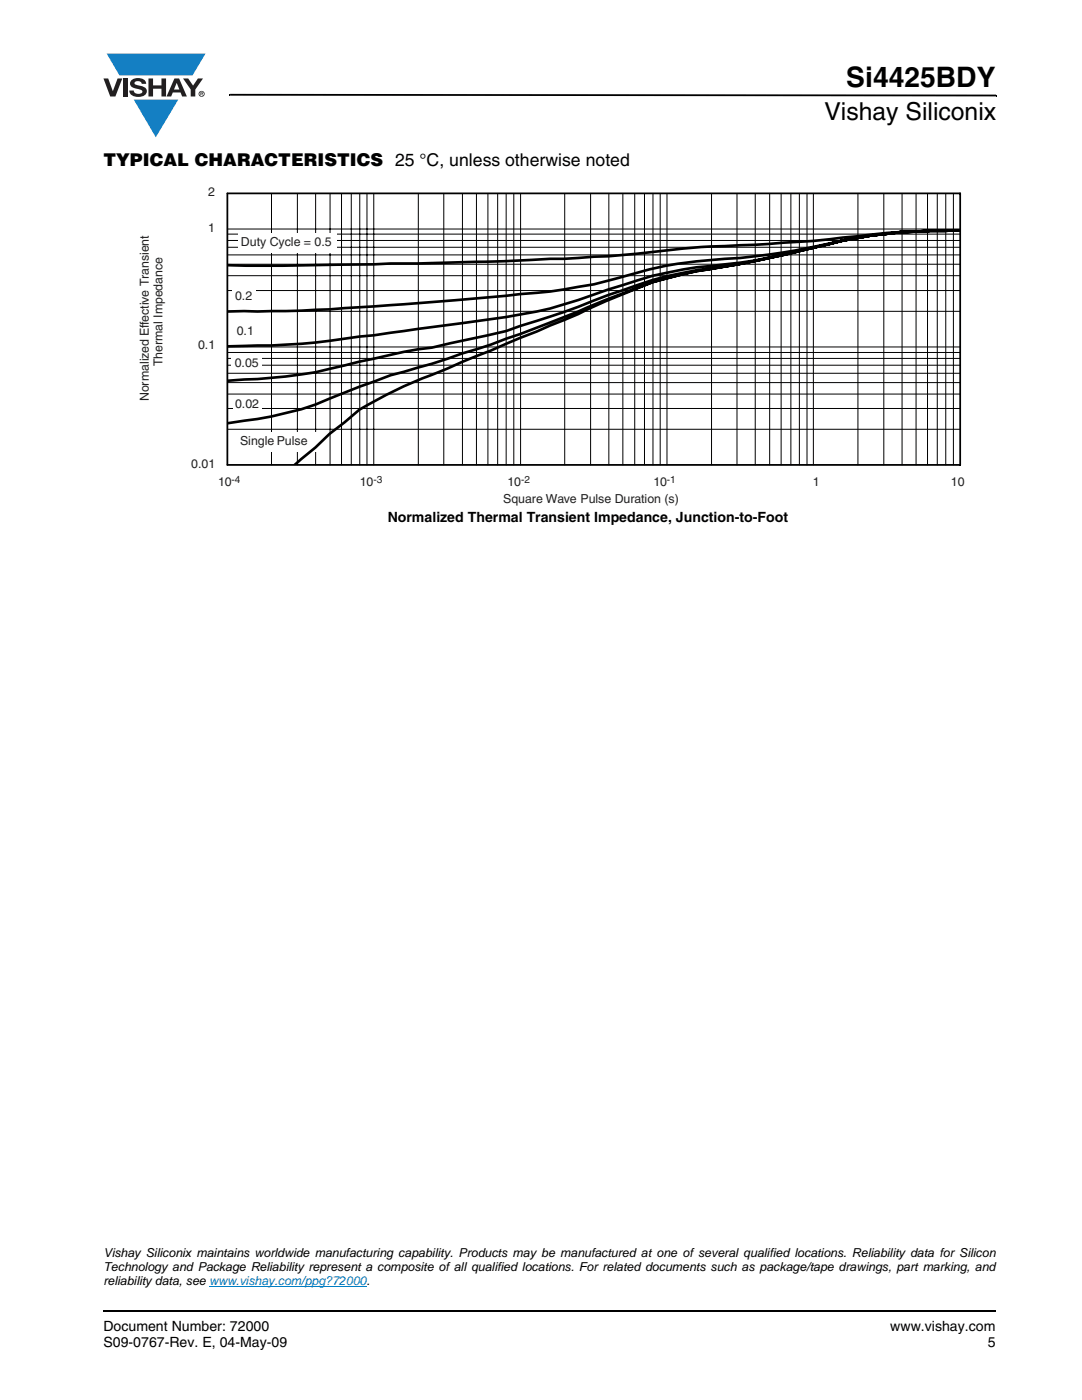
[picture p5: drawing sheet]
<svg xmlns="http://www.w3.org/2000/svg" width="216mm" height="279mm" viewBox="0 0 216 279" stroke-linecap="round" stroke-linejoin="round" font-family="sans-serif">
<defs><g id="words">
<text font-size="5.6" x="168.9" y="17.4">Si4425BDY</text>
<text font-size="4.9" x="164.5" y="24">Vishay Siliconix</text>
<text font-size="3.5" x="20.6" y="33">TYPICAL CHARACTERISTICS 25 °C, unless otherwise noted</text>
<g font-size="2.8">
<text x="77.4" y="104.2">Normalized Thermal Transient Impedance, Junction-to-Foot</text>
<text x="20.6" y="265.6">Document Number: 72000</text>
<text x="20.6" y="268.8">S09-0767-Rev. E, 04-May-09</text>
<text x="177.7" y="265.6">www.vishay.com</text>
<text x="197.1" y="268.8">5</text>
</g>
<g font-size="2.5" fill="#231f20">
<text x="41.6" y="39.2">2</text>
<text x="41.6" y="46.4">1</text>
<text x="48.1" y="49.2">Duty Cycle = 0.5</text>
<text x="46.9" y="59.9">0.2</text>
<text x="39.5" y="69.7">0.1</text>
<text x="47.2" y="66.9">0.1</text>
<text x="32.4" y="73.1" transform="rotate(-90 32.4 73.1)">Thermal Impedance</text>
<text x="46.8" y="73.3">0.05</text>
<text x="29.7" y="80.1" transform="rotate(-90 29.7 80.1)">Normalized Effective Transient</text>
<text x="46.9" y="81.4">0.02</text>
<text x="47.9" y="88.9">Single Pulse</text>
<text x="38.2" y="93.4">0.01</text>
<text x="43.5" y="97">10</text>
<text x="71.8" y="97">10</text>
<text x="100.4" y="100.3">Square Wave Pulse Duration (s)</text>
<text x="101.3" y="97">10</text>
<text x="130.4" y="97">10</text>
<text x="162.2" y="97">1</text>
<text x="189.8" y="97">10</text>
</g>
<g font-size="2.5">
<text x="20.6" y="250.8">Vishay Siliconix maintains worldwide manufacturing capability. Products may be manufactured at one of several qualified locations. Reliability data for Silicon</text>
<text x="20.6" y="256.5">reliability data, see www.vishay.com/ppg?72000.</text>
<text x="20.6" y="253.6">Technology and Package Reliability represent a composite of all qualified locations. For related documents such as package/tape drawings, part marking, and</text>
</g>
<g font-size="2" fill="#231f20">
<text x="46.2" y="96.3">-4</text>
<text x="74.5" y="96.3">-3</text>
<text x="104" y="96.3">-2</text>
<text x="133.1" y="96.3">-1</text>
</g>
</g></defs>
<path d="M45.7 18.7h.2v.4h-.2zM45.9 18.7l152.9 .2v.3l-152.9-.1zM198.8 18.9h.1v.3h-.1zM20.5 261.5h.1v.4h-.1z" fill="#000"/>
<path d="M20.6 261.7h178.2" fill="none" stroke="#000" stroke-width=".36"/>
<path d="M20.6 10.7h20.4v16.7h-20.4z" fill="#fff"/>
<g fill="#147fc3">
<path d="M21.3 10.7h19.7l-2.6 4.4h-3.8h-10.8z"/>
<path d="M26.7 19.9h8.9l-4.5 7.5z"/>
</g>
<g fill="#231f20">
<path d="M20.6 15.7h1l.9 2.5 1-2.5h.9l-1.4 3.6h-1z"/>
<path d="M24.6 15.7h.9v3.6h-.9z"/>
<path d="M26.3 16a2.1 2.1 0 0 1 2.8 .3l.1 .4h-.9a.79 .79 0 0 0-.7-.5 .79 .79 0 0 0-.8 .4l.3 .3 1 .2a1.08 1.08 0 0 1 1.2 1.1 1.08 1.08 0 0 1-1.1 1.1 1.73 1.73 0 0 1-2.4-1.2h.9a.96 .96 0 0 0 .8 .6 .96 .96 0 0 0 .9-.4 1.31 1.31 0 0 0-1.2-.6 1.03 1.03 0 0 1-1.1-.6 1.03 1.03 0 0 1 .2-1.1z"/>
<path d="M29.6 15.7h.9v1.3h1.7v-1.3h.9v3.6h-.9v-1.6h-1.7v1.6h-.9z"/>
<path d="M36.5 15.7h1.1l.9 1.4 1-1.4h1l-1.5 2.2v1.4h-.9v-1.4z"/>
<path d="M35.3 16.5l.5 1.4h-1.1zM34.8 15.7l-1.6 3.6h1l.3-.8h1.5l.3 .8h1l-1.6-3.6z"/>
<path d="M39.8 18.7a.46 .46 0 0 1 .9 0 .46 .46 0 0 1-.9 0zM39.6 18.7a.6 .6 0 0 0 1.2 0 .6 .6 0 0 0-1.2 0z"/>
<path d="M40.1 18.5h.2v.2h-.2zM40 18.4v.7h.1v-.3l.4 .3-.2-.3 .2-.2-.1-.2z"/>
</g>
<path d="M41.7 256.7h31.4" fill="none" stroke="#007ec4" stroke-width=".2"/>
<path d="M27.6 37.1h164.9v63.8h-164.9z" fill="#fff"/>
<g fill="none" stroke="#000" stroke-width=".2">
<path d="M54.2 38.6v54.2M59.3 38.6v54.2M63 38.6v54.2M65.9 38.6v54.2M68.1 38.6v54.2M70.1 38.6v54.2M71.8 38.6v54.2M73.2 38.6v54.2M74.6 38.6v54.2M83.5 38.6v54.2M88.6 38.6v54.2M92.3 38.6v54.2"/>
<path d="M95.1 38.6v54.2M97.4 38.6v54.2M99.3 38.6v54.2M101 38.6v54.2M102.5 38.6v54.2M103.9 38.6v54.2M112.7 38.6v54.2M117.8 38.6v54.2M121.5 38.6v54.2M124.3 38.6v54.2M126.7 38.6v54.2M128.6 38.6v54.2"/>
<path d="M130.3 38.6v54.2M131.7 38.6v54.2M133.1 38.6v54.2M142 38.6v54.2M147.1 38.6v54.2M150.7 38.6v54.2M153.6 38.6v54.2M155.9 38.6v54.2M157.8 38.6v54.2M159.5 38.6v54.2M161 38.6v54.2M162.3 38.6v54.2"/>
<path d="M171.2 38.6v54.2M176.4 38.6v54.2M180 38.6v54.2M182.8 38.6v54.2M185.1 38.6v54.2M187 38.6v54.2M188.7 38.6v54.2M190.2 38.6v54.2M45.4 49.3h146.2M45.4 48h146.2M45.4 50.9h146.2M45.4 58h146.2"/>
<path d="M45.4 55h146.2M45.4 52.7h146.2M45.4 46.7h146.2M45.4 45.7h146.2M45.4 69.2h146.2M45.4 78.6h146.2M45.4 76.4h146.2M45.4 74.5h146.2M45.4 72.9h146.2M45.4 71.5h146.2M45.4 70.3h146.2M45.4 62.1h146.2"/>
<path d="M45.4 85.7h146.2M45.4 81.5h146.2"/>
</g>
<path d="M45.4 38.6h146.2v54.2h-146.2z" fill="none" stroke="#000" stroke-width=".35"/>
<g fill="#fff">
<path d="M46.2 57.4h4.8v3.8h-4.8z"/>
<path d="M46.2 70.8h6v3.3h-6z"/>
<path d="M46.5 79h5.7v3.4h-5.7z"/>
<path d="M46.2 86.3h18.1v3.9h-18.1z"/>
<path d="M47.5 46.5h19.7v3.9h-19.7z"/>
</g>
<path d="M191.6 46l-3 .1a98.5 98.5 0 0 0-26.4 3.3l-5.9 1.4a110.8 110.8 0 0 1-17.3 2.5 83.8 83.8 0 0 0-14.8 3.6l-2.8 .9a92.2 92.2 0 0 1-24.5 6l-22.3 3.1-2.9 .3a165.7 165.7 0 0 1-26.3 1.9M191.6 46l-3 .1a109.8 109.8 0 0 0-26.9 3.3 131 131 0 0 1-19.9 2.5 87.6 87.6 0 0 0-20.5 4.1l-2.8 .7-3.1 .5a73.5 73.5 0 0 1-11.6 1.5l-10.1 1a811.6 811.6 0 0 1-36.7 2.4l-11.6 .1M191.6 46h-.1a182.5 182.5 0 0 0-26 1.8 427.8 427.8 0 0 1-26.2 1.5l-1.2 .1a321.2 321.2 0 0 1-32 2.5l-7.4 .3-24.1 .6-20.6 .2-8.6-.1M191.6 46l-3 .1a98.5 98.5 0 0 0-26.4 3.3l-9.4 2.2-8.1 1.6a81.9 81.9 0 0 0-15.7 3.6l-11.4 4.8a181.7 181.7 0 0 1-13.8 5.8l-14.5 6.1a100.3 100.3 0 0 0-17.6 8.3l-5.9 4.8-2.9 2.7-4.1 3.4M191.6 46l-3 .1a98.5 98.5 0 0 0-26.4 3.3l-9.4 2.2-8.1 1.6a80.5 80.5 0 0 0-19.5 5l-2.4 .9a365.9 365.9 0 0 1-42.2 15.1l-2.7 .7-12.1 4.7a49.2 49.2 0 0 1-11.6 3.5l-8.8 1.4M191.6 46l-3 .1a98.5 98.5 0 0 0-26.4 3.3 183.1 183.1 0 0 1-23.2 4.5 68.1 68.1 0 0 0-14.8 4l-2.8 1a240.2 240.2 0 0 1-21.6 7.5l-12.4 2.7a269.5 269.5 0 0 0-24.5 5.2 102.7 102.7 0 0 1-14.2 1.4l-3.3 .3" fill="none" stroke="#000" stroke-width=".53"/>
<use href="#words"/>
</svg>
